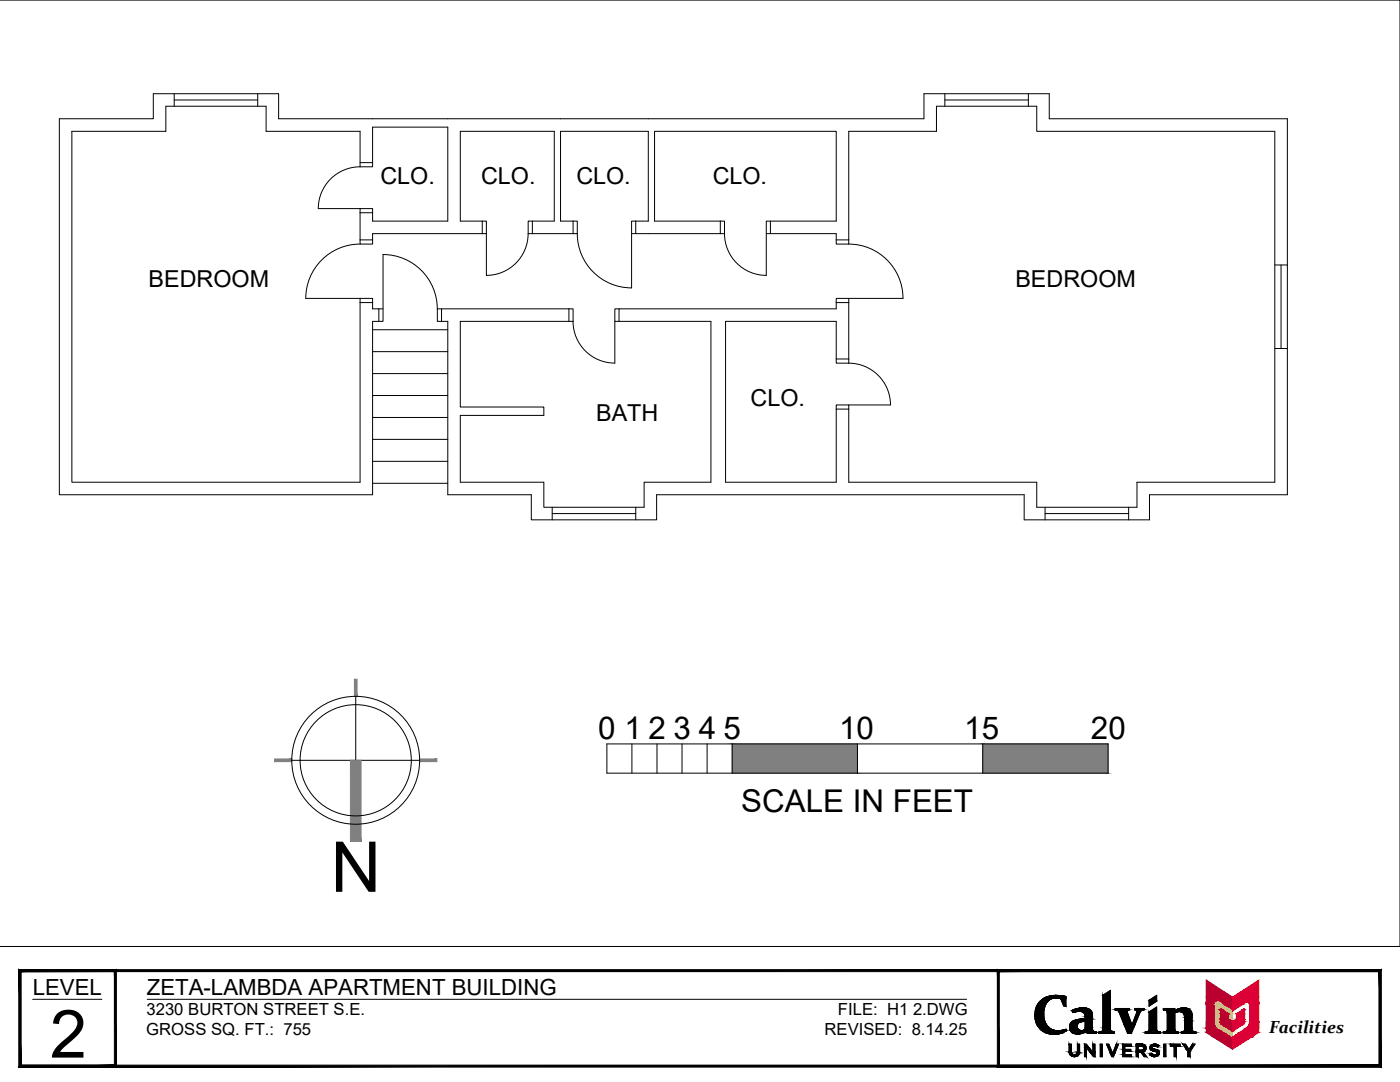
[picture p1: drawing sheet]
<svg xmlns="http://www.w3.org/2000/svg" width="279mm" height="216mm" viewBox="0 0 279 216" stroke-linecap="round" stroke-linejoin="round" font-family="sans-serif">
<defs><g id="words">
<text font-size="14" x="76" y="167.9" transform="rotate(180 76 167.9)">N</text>
<text font-size="13.3" x="10" y="211">2</text>
<g font-size="6.3">
<text x="119.4" y="147.4">0</text>
<text x="124.6" y="147.4">1</text>
<text x="129.4" y="147.4">2</text>
<text x="134.4" y="147.4">3</text>
<text x="139.5" y="147.4">4</text>
<text x="144.4" y="147.4">5</text>
<text x="167.5" y="147.4">10</text>
<text x="192.4" y="147.4">15</text>
<text x="217.7" y="147.4">20</text>
<text x="147.9" y="162.1">SCALE IN FEET</text>
</g>
<g font-size="4.7">
<text x="75.9" y="36.8">CLO.</text>
<text x="96" y="36.8">CLO.</text>
<text x="115" y="36.8">CLO.</text>
<text x="142.2" y="36.8">CLO.</text>
<text x="29.7" y="57.3">BEDROOM</text>
<text x="202.6" y="57.3">BEDROOM</text>
<text x="119" y="83.9">BATH</text>
<text x="149.8" y="81">CLO.</text>
</g>
<g font-size="4.4">
<text x="6.5" y="198.5">LEVEL</text>
<text x="29.3" y="198.5">ZETA-LAMBDA APARTMENT BUILDING</text>
</g>
<text font-size="3.5" x="253.3" y="206.2">Facilities</text>
<g font-size="3.3">
<text x="29.2" y="202.5">3230 BURTON STREET S.E.</text>
<text x="167.2" y="202.5">FILE: H1 2.DWG</text>
<text x="29.2" y="206.6">GROSS SQ. FT.: 755</text>
<text x="164.6" y="206.6">REVISED: 8.14.25</text>
</g>
</g></defs>
<!-- layer: A-TEXT -->
<g fill="none" stroke="#000" stroke-width=".2">
<path d="M0 0h279.4v188.9h-279.4M71 138.9v12.8M58.2 151.7h25.6M121.1 148.4h100v5.9h-100zM126.1 148.4v5.9M131.1 148.4v5.9M136.1 148.4v5.9M141.1 148.4v5.9M146.1 148.4v5.9M171.1 148.4v5.9M196.1 148.4v5.9M6.5 199.4h13.8"/>
<path d="M29.4 199.4h163.5M209.7 199.3a3.8 3.8 0 0 0-1 4.9 2.6 2.6 0 0 0 2.5 1.5M209.9 198.7l-1.6 .5-1.1 1.1M210.8 198.6l1.9 .2v2h-.4l-.6-1.5M210.8 198.6l-.9 .1M211.7 199.3h.1M211.7 199.3l-1.1-.2-.9 .2M229.3 199.6l1.5-1v1.2l-1.5 1zM206.5 202.6a3.7 3.7 0 0 0 4.6 3.7M207.2 200.3a4 4 0 0 0-.7 2.3M211.2 205.7l1.6-.3v.3l-.8 .4-.9 .2M213.4 208.3h.4v1.6a.6 .6 0 0 0 .6 .5 .6 .6 0 0 0 .6-.5v-1.6h.5v1.7a1.06 1.06 0 0 1-1.1 .9 1.06 1.06 0 0 1-1-1z"/>
<path d="M213.5 204.5l.1 1 .6 .6M214.7 203.5l-.2 .1a1.43 1.43 0 0 0-1 .9M215.5 205.6h.4M215.5 205.6a.93 .93 0 0 1-.5-1.2 .93 .93 0 0 1 1.1-.6h.5l-.1 1.6-.6 .2M216.4 208.3h.4l1.3 1.7v-1.7h.4v2.6h-.3l-1.4-1.8v1.8h-.4zM218 205.2v.2M218 202.4a1.84 1.84 0 0 0-2.4-1.3l-1.6 .5 .1 .4 .9-.2a1.18 1.18 0 0 1 1.2 .3 1.18 1.18 0 0 1 .4 1.2l-1.9 .2M218 202.4v2.8M218 205.4a.73 .73 0 0 0 .8 .5v.3h-1.3l-.5-.1-.4-.3a2.22 2.22 0 0 1-2.4 .3M219.6 208.3h.4v2.6h-.4zM220.1 205.6l-.2 .2M220.1 205.6v-7l1.5-1v8l.8 .4v.2h-3.1v-.2l.7-.2"/>
<path d="M220.8 208.3h.5l.7 1.9 .8-1.9h.4l-1 2.6h-.3zM223.2 201.8l.1 .1M224 208.3h1.8v.5h-1.3v.6h1.2v.4h-1.2v.6h1.3v.5h-1.8zM226.7 208.3h1.2a.8 .8 0 0 1 .8 .7 .8 .8 0 0 1-.5 .9l.6 1h-.5l-.6-.9h-.5v.9h-.5zM227.6 201.8l-1.8 4.4h-.8l-1.7-4.3M227.8 201.6l-.2 .2M227.8 201.6l.6-.1v-.3h-2v.3l.6 .1-1.1 2.9-1-2.9 .5-.1v-.3h-2.9v.3l.8 .3M227.9 208.8a.4 .4 0 0 1 .4 .4 .4 .4 0 0 1-.4 .4h-.7v-.8h.7M229.3 201.9l1.5-1v4.7l.2 .2 .6 .2v.2h-3.1v-.2l.8-.4zM229.7 210.1l.6 .3h.4M230.7 209.8l.2 .3-.2 .3M231 209a.68 .68 0 0 0-1 0l.1 .2a1.29 1.29 0 0 1 1.3 .9 1.07 1.07 0 0 1-.9 .7 1.07 1.07 0 0 1-1-.4l.2-.2"/>
<path d="M231 209l.3-.4a1.02 1.02 0 0 0-1.8 .5 1.32 1.32 0 0 0 1.2 .8M232.3 208.3h.4v2.6h-.4zM233.6 208.3h1.9v.5h-.7v2.1h-.5v-2.1h-.7zM234.5 202.1v3.6l.7 .3v.2h-3v-.2l.6-.2M234.5 201.7v-.5h-2.3v.3l.6 .2 .1 .1v3.8l-.1 .2M235.4 201.8l-.9 .3M235.4 201.8a.98 .98 0 0 1 1 1.3v2.5M236.1 208.3h.5l.7 1.1 .7-1.1h.5l-1 1.5v1.1h-.5v-1.1zM236.9 201.2a2.93 2.93 0 0 0-2.4 .5M236.9 201.2a1.45 1.45 0 0 1 1 1.4v3M237.9 205.6l.2 .2 .6 .2v.2h-3v-.2l.7-.4"/>
<circle cx="71" cy="151.7" r="11.1"/>
<circle cx="71" cy="151.7" r="12.8"/>
</g>
<g fill="#808080" stroke="#808080" stroke-width=".2">
<path d="M69.9 151.7l2.2 16.2v-16.2zM69.9 151.7l2.2 16.2h-2.2z"/>
<path d="M54.8 152h3.4v-.6zM54.8 151.4h3.4l-3.4 .6z"/>
<path d="M70.7 135.5v3.4h.6zM70.7 135.5h.6v3.4z"/>
<path d="M83.8 151.4v.6l3.4-.6zM83.8 152l3.4-.6v.6z"/>
<path d="M196.1 148.4l25 5.9v-5.9zM196.1 148.4l25 5.9h-25z"/>
<path d="M146.1 148.4l25 5.9v-5.9zM146.1 148.4l25 5.9h-25z"/>
</g>
<!-- layer: A-WALL-FULL -->
<g fill="none" stroke="#000" stroke-width=".2">
<path d="M34.8 18.7v2.5M34.8 19.9h16.6M51.4 18.7v2.5M188.6 19.9h16.6M188.6 18.7v2.5M205.2 18.7v2.5M71.9 33.3a8.3 8.3 0 0 0-8.4 8.3h8.4M71.9 32.4v.9M74.4 32.4v.9h-2.5M71.9 48.7a10.8 10.8 0 0 0-10.9 10.8h13.4v.9M71.9 42.4v-.8h2.5v.8M71.9 47.9v.8h2.5v-.8"/>
<path d="M71.9 42.4v5.5M71.9 47.9h2.5M71.9 42.4h2.5M74.4 42.4v1.7h15v-18.7h-15v7h-2.5v-6.2h-18.8v-5h-20v5h-18.8v70h57.6v-36.7M96.2 44.1h.9v2.5h-.9M96.2 44.1h-4.3v-17.9h18.7v17.9h-4.4M96.2 46.6h-21.8v1.3M96.2 44.1v2.5M97.1 46.6v8.4M105.4 46.6a8.3 8.3 0 0 1-8.3 8.3M105.4 46.6h9M106.2 44.1h-.8v2.5"/>
<path d="M106.2 44.1v2.5M114.4 44.1h.8v2.5h-.8M114.4 44.1h-2.5v-17.9h17.5v17.9h-2.5M114.4 44.1v2.5M115.2 46.6a10.8 10.8 0 0 0 10.8 10.8M126 46.6h.9M126.9 44.1v2.5h17.7M126.9 44.1h-.9v13.4M143.8 44.1h-13.2v-17.9h36.3v17.9h-13.1v2.5h13.1v1.3M143.8 44.1h.8v2.5M143.8 44.1v2.5M144.6 46.6a8.3 8.3 0 0 0 8.3 8.3"/>
<path d="M152.9 46.6v8.4M153.8 44.1h-.9v2.5h.9M166.9 47.9v.8h2.5v-.8M166.9 47.9h2.5M169.4 48.7a10.9 10.9 0 0 1 10.8 10.8h-13.3v.9M169.4 47.9v-21.7h17.5v-5h20v5h47.5v70h-27.5v5h-20v-5h-37.5v-14.6M169.4 59.5v13M254.4 52.9h2.5M255.7 52.9v16.6M71.9 60.4h2.5M74.4 60.4v1.2h2M74.4 65.8h15"/>
<path d="M74.4 70.2h15M74.4 74.5h15M74.4 78.9h15M75.6 61.6v2.5M87.3 61.6a10.8 10.8 0 0 0-10.9-10.8v13.3h-.8M88.1 61.6h-.8v2.5h.8M113.5 61.6h-25.4v2.5h1.3v34.6h16.6v5h25v-5h73.4v5h25v-5h27.5v-75h-47.5v-5h-25v5h-128.8v-5h-25v5h-18.8v75h62.6v-34.6h1.2M113.5 61.6h.9v2.5M113.5 61.6v2.5M114.4 64.1a8.3 8.3 0 0 0 8.3 8.4v-8.4M123.5 61.6h-.8v2.5h.8M166.9 60.4v1.2h-43.4v2.5h18.4v32.1h-13.4v5h-20v-5h-16.6v-13.3h16.6v-1.7h-16.6v-17.1h22.5"/>
<path d="M166.9 71.6v.9h2.5M166.9 71.6v-7.5h-22.1v32.1h22.1v-14.6M166.9 60.4h2.5M166.9 71.6h2.5M169.4 72.5a8.3 8.3 0 0 1 8.3 8.3M254.4 69.5h2.5M74.4 83.3h15M74.4 87.7h15M74.4 92.1h15M74.4 96.4h15M166.9 81.6v-.8h2.5v.8M166.9 81.6h2.5"/>
<path d="M169.4 80.8h8.3M110.2 102.5h16.7M110.2 101.2v2.5M126.9 101.2v2.5M208.6 101.2v2.5M208.6 102.5h16.6M225.2 101.2v2.5"/>
</g>
<!-- layer: A-TEXT -->
<g fill="#000" stroke="#000" stroke-width=".2">
<path d="M210.5 198.6h.3zM220.1 198.6l1.5-1v1zM229.3 199.6h1.5v.2zM229.3 199.6l1.5-1v1zM210 206.4h.8zM212.5 205.5h.3zM214.1 202h.2zM214.2 210.8h.5zM214.8 210.4h.5zM214.9 206.3h.5zM216 201.9h1.9zM216 201.1h.4z"/>
<path d="M216.7 206h2.1zM220 205.7h1.7zM220.1 205.6h1.5zM229.2 205.8h1.7zM229.2 205.7h1.7zM230.3 208.4h.4zM230.8 210h.5zM229.3 201.9l1.5-1v1zM234.5 201.7h3.1zM236.2 201.1h.3z"/>
<path d="M207.5 199.9l1.5 .1 .1-.1zM207.5 199.9l1.5 .1h-1.6z"/>
<path d="M207.6 199.8h1.5zM207.5 199.9h1.6z"/>
<path d="M207.7 199.7l1.4 .1 .2-.1zM207.7 199.7l1.4 .1h-1.5z"/>
<path d="M207.8 199.6h1.5zM207.7 199.7h1.6z"/>
<path d="M208 199.5l1.3 .1 .2-.1zM207.8 199.6l.2-.1 1.3 .1z"/>
<path d="M208 199.4h1.6zM208 199.5h1.5z"/>
<path d="M208.1 199.3h1.7zM208 199.4h1.6z"/>
<path d="M208.3 199.2l1.5 .1 .2-.1zM208.1 199.3l.2-.1 1.5 .1z"/>
<path d="M208.3 199.2h1.8zM208.3 199.2h1.7z"/>
<path d="M208.4 199.2h1.9zM208.3 199.2h1.8z"/>
<path d="M208.5 199.1h2zM208.4 199.2h1.9z"/>
<path d="M208.5 199.1h2.3zM208.5 199.1h2.3z"/>
<path d="M208.5 199.1h2.3zM208.5 199.1h2z"/>
<path d="M210.8 199.1h1.9zM210.8 199.1h1.9z"/>
<path d="M210.5 198.6h.8zM210.2 198.6h1.1z"/>
<path d="M210.2 198.6h1.1zM210.2 198.6h1.1z"/>
<path d="M210.2 198.6l1.5 .1zM210 198.7h1.7z"/>
<path d="M210 198.7h1.8zM209.9 198.7h1.9z"/>
<path d="M209.9 198.7h2.3zM209.6 198.7h2.6z"/>
<path d="M209.6 198.7l2.8 .1zM209.5 198.8h2.9z"/>
<path d="M209.5 198.8h3.2zM209.2 198.8h3.5z"/>
<path d="M209.2 198.8l3.5 .1zM209.1 198.9h3.6z"/>
<path d="M209.1 198.9h3.6zM209.1 198.9h3.6z"/>
<path d="M209.1 198.9l3.6 .1zM208.8 199h3.9z"/>
<path d="M208.8 199l3.9 .1v-.1zM208.6 199.1l.2-.1 3.9 .1z"/>
<path d="M208.6 199.1h4.1zM208.5 199.1h4.2z"/>
<path d="M210.8 199.1l1.9 .1zM210.8 199.1l1.9 .1z"/>
<path d="M211.1 199.2h1.6zM211.1 199.2h1.6z"/>
<path d="M211.4 199.2l1.3 .1zM211.4 199.2l1.3 .1z"/>
<path d="M211.7 199.3l1 1.5v-1.5zM211.7 199.3l1 1.5h-.4z"/>
<path d="M220.1 198.6l1.5 6.3v-6.3zM220.1 198.6l1.5 6.3h-1.5z"/>
<path d="M229.3 199.6v.2h1.5zM229.3 199.8h1.5l-1.5 1z"/>
<path d="M3.8 212.9l271.4-.4h-271zM3.8 212.9l271.4-.4 .4 .4zM275.2 193.9v18.6l.4 .4zM275.2 193.9l.4-.4v19.4zM4.2 193.9h271l.4-.4zM3.8 193.5h271.8l-271.4 .4zM3.8 193.5l.4 19v-18.6zM3.8 193.5l.4 19-.4 .4z"/>
<path d="M3.8 212.9l19-.4h-18.6zM3.8 212.9l19-.4 .4 .4zM22.8 193.9v18.6l.4 .4zM22.8 193.9l.4-.4v19.4zM4.2 193.9h18.6l.4-.4zM3.8 193.5h19.4l-19 .4zM3.8 193.5l.4 19v-18.6zM3.8 193.5l.4 19-.4 .4z"/>
<path d="M199.4 212.5l-.4 .4 76.2-.4zM199 212.9l76.2-.4 .4 .4zM275.2 193.9v18.6l.4 .4zM275.2 193.9l.4-.4v19.4zM199.4 193.9h75.8l.4-.4zM199 193.5h76.6l-76.2 .4zM199 193.5l.4 19v-18.6zM199 193.5l.4 19-.4 .4z"/>
<path d="M206.6 201.9l1.7 .2v-.2zM206.6 201.9l1.7 .2h-1.7z"/>
<path d="M206.6 202.1l1.7 .2v-.2zM206.6 202.1l1.7 .2h-1.8z"/>
<path d="M206.5 202.3l1.8 .2v-.2zM206.5 202.3l1.8 .2h-1.8z"/>
<path d="M206.5 202.5l1.8 .1v-.1zM206.5 202.5l1.8 .1h-1.8z"/>
<path d="M206.5 202.6l1.8 .3v-.3zM206.5 202.6l1.8 .3h-1.8z"/>
<path d="M206.5 202.9l1.9 .1-.1-.1zM206.5 202.9l1.9 .1h-1.9z"/>
<path d="M206.6 201.7l1.7 .2v-.2zM206.6 201.7l1.7 .2h-1.7z"/>
<path d="M206.5 203l1.9 .2v-.2zM206.5 203l1.9 .2h-1.8z"/>
<path d="M206.6 201.5l1.7 .2 .1-.2zM206.6 201.5l1.7 .2h-1.7z"/>
<path d="M206.7 201.4h1.7zM206.7 201.4l1.7 .1z"/>
<path d="M206.6 203.2l1.8 .2v-.2zM206.6 203.2l1.8 .2h-1.8z"/>
<path d="M206.6 203.4l1.9 .2-.1-.2zM206.6 203.4l1.9 .2h-1.8z"/>
<path d="M206.7 201.2l1.7 .2v-.2zM206.7 201.2l1.7 .2h-1.7z"/>
<path d="M206.8 201.1h1.6zM206.8 201.1l1.6 .1z"/>
<path d="M206.7 203.6l1.8 .2v-.2zM206.7 203.6l1.8 .2h-1.8z"/>
<path d="M206.8 200.9l1.6 .2 .1-.2zM206.8 200.9l1.6 .2h-1.6z"/>
<path d="M206.7 203.8l1.9 .1-.1-.1zM206.7 203.8l1.9 .1h-1.9z"/>
<path d="M206.9 200.8l1.6 .1v-.1zM206.9 200.8l1.6 .1h-1.7z"/>
<path d="M206.7 203.9l2 .2-.1-.2zM206.7 203.9l2 .2h-1.9z"/>
<path d="M207 200.6l1.5 .2 .1-.2zM207 200.6l1.5 .2h-1.6z"/>
<path d="M207 200.5h1.7zM207 200.5l1.6 .1z"/>
<path d="M206.8 204.1l1.9 .1zM206.8 204.1l1.9 .1z"/>
<path d="M206.8 204.2l2 .1-.1-.1zM206.8 204.2l2 .1h-1.9z"/>
<path d="M207.2 200.3l1.5 .2 .1-.2zM207.2 200.3l1.5 .2h-1.7z"/>
<path d="M206.9 204.3l2 .2-.1-.2zM206.9 204.3l2 .2h-1.9z"/>
<path d="M207.2 200.3h1.6zM207.2 200.3h1.6z"/>
<path d="M207 204.5l1.9 .1zM207 204.5l1.9 .1z"/>
<path d="M207 204.6l2.1 .2-.2-.2zM207 204.6l2.1 .2h-2z"/>
<path d="M207.3 200.1l1.5 .2 .1-.2zM207.3 200.1l1.5 .2h-1.6z"/>
<path d="M207.4 200h1.6zM207.4 200l1.5 .1z"/>
<path d="M207.1 204.8h2zM207.1 204.8h2z"/>
<path d="M207.1 204.8l2.2 .2-.2-.2zM207.1 204.8l2.2 .2h-2z"/>
<path d="M207.3 205l2.1 .1zM207.3 205l2.1 .1z"/>
<path d="M207.4 205.1l2.1 .1zM207.4 205.1l2.1 .1z"/>
<path d="M207.4 205.2l2.4 .1-.3-.1zM207.4 205.2l2.4 .1h-2.2z"/>
<path d="M207.6 205.3h2.2zM207.6 205.3h2.2z"/>
<path d="M207.6 205.3l2.4 .2-.2-.2zM207.6 205.3l2.4 .2h-2.3z"/>
<path d="M210 206.4h.7zM210.1 206.4h.6z"/>
<path d="M207.7 205.5h2.6zM207.7 205.5h2.6z"/>
<path d="M207.8 205.5l2.6 .1zM207.8 205.5l2.6 .1z"/>
<path d="M207.9 205.6h2.7zM207.9 205.6h2.7z"/>
<path d="M207.9 205.6l3 .1zM207.9 205.6l3 .1z"/>
<path d="M208 205.7h3.2zM208 205.7h3.2z"/>
<path d="M209.8 206.3h1.3zM209.8 206.3l1 .1z"/>
<path d="M209.6 206.3h1.6zM209.6 206.3h1.5z"/>
<path d="M209.4 206.3h2zM209.4 206.3h1.8z"/>
<path d="M209.2 206.2h2.4zM209.2 206.2l2.2 .1z"/>
<path d="M209.1 206.2h2.6zM209.1 206.2h2.5z"/>
<path d="M208.8 206.1h3.1zM208.8 206.1l2.9 .1z"/>
<path d="M208.8 206.1h3.2zM208.8 206.1h3.1z"/>
<path d="M208.5 206l3.5 .1 .3-.1zM208.5 206l3.5 .1h-3.2z"/>
<path d="M208.2 205.8l4.1 .2 .3-.2zM208.2 205.8l4.1 .2h-3.8zM208.5 206h3.8zM208.5 206h3.8z"/>
<path d="M208.2 205.8h4.4zM208.2 205.8h4.4z"/>
<path d="M212.5 205.5h.3zM212.2 205.5h.6z"/>
<path d="M212.2 205.5l.6 .1zM212 205.6h.8z"/>
<path d="M212 205.6h.8zM211.6 205.6h1.2z"/>
<path d="M211.6 205.6l1.2 .1zM211.2 205.7h1.6z"/>
<path d="M211.2 205.7h1.6zM211.2 205.7h1.6z"/>
<path d="M208 205.7l4.6 .1 .2-.1zM208 205.7l4.6 .1h-4.4z"/>
<path d="M213.4 208.3l.4 1.6v-1.6zM213.4 208.3l.4 1.6h-.4z"/>
<path d="M213.4 209.9h.4zM213.4 209.9h.4z"/>
<path d="M213.4 209.9l.4 .1zM213.4 209.9l.4 .1z"/>
<path d="M213.4 210l.5 .1zM213.4 210l.5 .1z"/>
<path d="M213.4 210.1h.5zM213.4 210.1h.5z"/>
<path d="M213.4 210.1l.6 .1zM213.4 210.1l.6 .1z"/>
<path d="M213.5 210.2l.5 .1zM213.5 210.2l.5 .1z"/>
<path d="M213.5 210.3h.5zM213.5 210.3h.5z"/>
<path d="M213.5 210.3l.6 .1zM213.5 210.3l.6 .1z"/>
<path d="M213.5 210.4h.7zM213.5 210.4h.7z"/>
<path d="M214.2 210.8h.3zM214.3 210.8h.2z"/>
<path d="M213.6 210.4h.7zM213.6 210.4h.7z"/>
<path d="M213.6 210.4l.8 .1zM213.6 210.4l.8 .1z"/>
<path d="M213.6 210.5h.8zM213.6 210.5h.8z"/>
<path d="M214.1 202h.3zM214.1 202h.2z"/>
<path d="M214 201.9h.7zM214 201.9l.4 .1z"/>
<path d="M214.1 210.8h.6zM214.1 210.8h.6z"/>
<path d="M214 210.8h.9zM214 210.8h.7z"/>
<path d="M214.9 206.3h.4zM215 206.3h.3z"/>
<path d="M213.9 210.7h1zM213.9 210.7l1 .1z"/>
<path d="M213.5 204.7h1.5zM213.5 204.7h1.5z"/>
<path d="M213.5 204.7l1.5 .2v-.2zM213.5 204.7l1.5 .2h-1.5zM213.5 204.9h1.5zM213.5 204.9h1.5z"/>
<path d="M213.5 204.9l1.5 .2v-.2zM213.5 204.9l1.5 .2h-1.5z"/>
<path d="M215 210h.5zM215 210h.5z"/>
<path d="M213.5 204.5l1.5 .2v-.2zM213.5 204.5l1.5 .2h-1.5z"/>
<path d="M213.5 204.5h1.5zM213.5 204.5h1.5z"/>
<path d="M213.8 210.7h1.2zM213.8 210.7h1.1z"/>
<path d="M213.5 205.1h1.6zM213.5 205.1h1.6z"/>
<path d="M213.5 205.1l1.6 .1v-.1zM213.5 205.1l1.6 .1h-1.6z"/>
<path d="M214 201.8h1.1zM214 201.8l.7 .1z"/>
<path d="M213.6 204.4h1.5zM213.6 204.4h1.5z"/>
<path d="M213.6 204.4l1.4 .1 .1-.1zM213.6 204.4l1.4 .1h-1.5z"/>
<path d="M213.7 210.6h1.4zM213.7 210.6l1.3 .1z"/>
<path d="M213.5 205.2l1.6 .1zM213.5 205.2l1.6 .1z"/>
<path d="M213.5 205.3h1.7zM213.5 205.3h1.7z"/>
<path d="M213.6 204.3h1.5zM213.6 204.3l1.5 .1h-1.5z"/>
<path d="M213.6 204.2h1.6zM213.6 204.2l1.5 .1z"/>
<path d="M213.5 205.3l1.7 .1zM213.5 205.3l1.7 .1z"/>
<path d="M213.7 210.5h1.5zM213.7 210.5l1.4 .1z"/>
<path d="M213.7 204.2h1.5zM213.7 204.2h1.5z"/>
<path d="M213.5 205.4h1.8zM213.5 205.4h1.8z"/>
<path d="M213.6 210.5h1.6zM213.6 210.5h1.6z"/>
<path d="M214.5 210.4h.7zM214.4 210.5h.8z"/>
<path d="M213.5 205.4l1.8 .1zM213.5 205.4l1.8 .1z"/>
<path d="M214.7 210.4h.6zM214.5 210.4h.7z"/>
<path d="M213.7 204.1h1.6zM213.7 204.1l1.5 .1z"/>
<path d="M214.7 210.4h.6zM214.7 210.4h.6z"/>
<path d="M213.8 204.1h1.5zM213.8 204.1h1.5z"/>
<path d="M213.6 205.5h1.8zM213.6 205.5h1.8z"/>
<path d="M214.8 210.3h.5zM214.8 210.4h.5zM214.7 210.4h.6z"/>
<path d="M213.8 204h1.6zM213.8 204.1h1.5z"/>
<path d="M213.6 205.5h1.8zM213.6 205.5h1.8z"/>
<path d="M214.9 210.2h.5zM214.9 210.2l.4 .1h-.5z"/>
<path d="M214.9 210.2h.5zM214.9 210.2h.5z"/>
<path d="M214 201.8h1.4zM214 201.8h1.1z"/>
<path d="M215 210.1h.4zM215 210.1l.4 .1z"/>
<path d="M213.6 205.5l1.9 .1zM213.6 205.5l1.9 .1z"/>
<path d="M215 208.3l.5 1.6v-1.6zM215 208.3l.5 1.6h-.5z"/>
<path d="M215 209.9l.5 .1v-.1zM215 209.9l.5 .1h-.5z"/>
<path d="M215 210l.4 .1 .1-.1zM215 210l.4 .1h-.4z"/>
<path d="M214.7 206.3h.8zM214.7 206.3h.7z"/>
<path d="M214.7 206.3h.8zM214.7 206.3h.8z"/>
<path d="M213.6 205.6h2.1zM213.6 205.6h2.1z"/>
<path d="M213.9 204h1.7zM213.9 204h1.5h-1.6z"/>
<path d="M213.9 203.9h1.7zM213.9 203.9l1.7 .1z"/>
<path d="M214.5 206.2h1.2zM214.5 206.2l1 .1z"/>
<path d="M213.9 203.9h1.8zM213.9 203.9h1.7z"/>
<path d="M213.6 205.6h2.2zM213.6 205.6h2.2z"/>
<path d="M213.6 205.6h2.3zM213.6 205.6h2.3z"/>
<path d="M214.4 206.2h1.4zM214.4 206.2h1.3z"/>
<path d="M214.3 206.2h1.6zM214.3 206.2h1.5z"/>
<path d="M214 203.9h1.9zM213.9 203.9h1.8z"/>
<path d="M214.2 206.1h1.8zM214.2 206.1l1.7 .1z"/>
<path d="M214.1 206.1h2zM214.1 206.1h1.9z"/>
<path d="M214 206.1h2.2zM214 206.1h2.1z"/>
<path d="M214 203.8h2.2zM214 203.9h1.9z"/>
<path d="M213.9 206h2.4zM213.9 206h2.4z"/>
<path d="M213.9 206h2.4zM213.9 206l2.3 .1z"/>
<path d="M216 201.1h.5zM215.8 201.1h.7z"/>
<path d="M215.8 201.1h.8zM215.7 201.1h.9z"/>
<path d="M213.8 205.9h2.7zM213.8 205.9l2.5 .1z"/>
<path d="M214 203.8h2.6zM214 203.8h2.2z"/>
<path d="M215.7 201.1l1.1 .1zM215.4 201.2h1.4zM215.4 201.2h1.4zM215.4 201.2h1.4z"/>
<path d="M213.7 205.8h2.9zM213.7 205.8l2.8 .1z"/>
<path d="M215.4 201.2h1.6zM215.2 201.2h1.8z"/>
<path d="M216.4 208.3l1 .8-.6-.8zM216.4 208.3l1 .8h-1z"/>
<path d="M216.4 209.1l.4 1.8v-1.8zM216.4 209.1l.4 1.8h-.4z"/>
<path d="M215.2 201.2h1.8zM215.1 201.2h1.9z"/>
<path d="M215.1 201.2l2.1 .1zM214.9 201.3h2.3z"/>
<path d="M214.9 201.3h2.4zM214.7 201.3h2.6z"/>
<path d="M214.7 201.3l2.7 .1zM214.5 201.4h2.9z"/>
<path d="M216.8 209.1l1.3 .9-.7-.9zM216.8 209.1l1.3 .9h-.5z"/>
<path d="M214.5 201.4l3 .1zM214.3 201.5h3.2z"/>
<path d="M214.3 201.5h3.3zM214.2 201.5h3.4z"/>
<path d="M214.2 201.5l3.5 .1zM214 201.6h3.7z"/>
<path d="M214 201.6h3.7zM214 201.6h3.7z"/>
<path d="M214 201.6l3.8 .2-.1-.2zM214 201.6l3.8 .2h-3.8z"/>
<path d="M214 201.8h3.8zM214 201.8h3.8z"/>
<path d="M215.4 201.8h2.4zM215.4 201.8h2.4z"/>
<path d="M215.6 201.8l2.2 .1zM215.6 201.8l2.2 .1z"/>
<path d="M215.9 201.9h2zM215.9 201.9h2zM216 201.9h1.9z"/>
<path d="M216 201.9l1.9 .1zM216 201.9l1.9 .1z"/>
<path d="M216.2 202l1.7 .1zM216.2 202l1.7 .1z"/>
<path d="M216.3 202.1h1.6zM216.3 202.1h1.6z"/>
<path d="M216.3 202.1l1.7 .1-.1-.1zM216.3 202.1l1.7 .1h-1.6z"/>
<path d="M216.4 202.2h1.6zM216.4 202.2h1.6z"/>
<path d="M216.4 202.2l1.6 .1v-.1zM216.4 202.2l1.6 .1h-1.5z"/>
<path d="M216.5 202.3l1.5 .1zM216.5 202.3l1.5 .1z"/>
<path d="M216.5 205.2l1.5 .2v-.2zM216.5 205.2l1.5 .2h-1.5z"/>
<path d="M216.5 202.4l1.5 .1zM216.5 202.4l1.5 .1z"/>
<path d="M216.5 202.5l1.5 .2v-.2zM216.5 202.5l1.5 .2h-1.5z"/>
<path d="M216.5 205l1.5 .2v-.2zM216.5 205l1.5 .2h-1.5z"/>
<path d="M215.8 203.3l2.2 .1zM215.5 203.4h2.5z"/>
<path d="M215.5 203.4h2.5zM215.2 203.4h2.8z"/>
<path d="M215.2 203.4l2.8 .1zM214.9 203.5h3.1z"/>
<path d="M214.9 203.5h3.1zM214.7 203.5h3.3z"/>
<path d="M214.7 203.5l3.3 .1zM214.4 203.6h3.6z"/>
<path d="M214.4 203.6l3.6 .1v-.1zM214.2 203.7l.2-.1 3.6 .1z"/>
<path d="M214.2 203.7l3.8 .1zM214 203.8h4z"/>
<path d="M214 203.8h4zM214 203.8h4z"/>
<path d="M216.6 203.8l1.4 1.2v-1.2zM216.6 203.8l1.4 1.2h-1.5z"/>
<path d="M216.5 205.4h1.5zM216.5 205.4h1.5z"/>
<path d="M216.5 202.7l1.5 .1zM216.5 202.7l1.5 .1z"/>
<path d="M216.6 202.8l1.4 .1v-.1zM216.6 202.8l1.4 .1h-1.4z"/>
<path d="M216.6 202.9l1.4 .4v-.4zM216.6 202.9l1.4 .4h-1.4z"/>
<path d="M216.6 203.3h1.4zM216.2 203.3h1.8z"/>
<path d="M216.2 203.3h1.8zM215.8 203.3h2.2z"/>
<path d="M216.5 205.4l1.5 .1zM216.5 205.5h1.5z"/>
<path d="M216.5 205.5h1.6zM216.4 205.5h1.7z"/>
<path d="M216.4 205.5l1.7 .1zM216.3 205.6h1.8z"/>
<path d="M216.3 205.6h1.8zM216.2 205.6h1.9z"/>
<path d="M216.2 205.6h1.9zM216.1 205.6h2z"/>
<path d="M216.1 205.6h2zM216 205.6h2.1z"/>
<path d="M216 205.6h2.1zM215.9 205.6h2.2z"/>
<path d="M213.6 205.6h4.5zM213.6 205.6h4.5z"/>
<path d="M213.6 205.6l4.6 .1zM213.6 205.6l4.6 .1z"/>
<path d="M213.7 205.7h4.5zM213.7 205.7h4.5z"/>
<path d="M213.7 205.7h4.5zM213.7 205.7h4.5z"/>
<path d="M213.7 205.7l4.6 .1zM213.7 205.7l4.6 .1z"/>
<path d="M216.6 205.8h1.7zM216.6 205.8h1.7z"/>
<path d="M216.6 205.8h1.8zM216.6 205.8h1.8z"/>
<path d="M216.6 205.8l1.9 .1zM216.6 205.8l1.9 .1z"/>
<path d="M216.7 205.9h1.8zM216.7 205.9h1.8z"/>
<path d="M216.7 205.9h1.9zM216.7 205.9h1.9z"/>
<path d="M218.1 208.3l.4 1.7v-1.7zM218.1 208.3l.4 1.7h-.4z"/>
<path d="M217.6 210l.9 .9v-.9zM217.6 210l.9 .9h-.3z"/>
<path d="M216.7 205.9l2.1 .1zM216.7 205.9l2.1 .1zM216.7 206h2.1z"/>
<path d="M216.7 206h2.1zM216.7 206h2.1z"/>
<path d="M216.8 206l2 .1zM216.8 206l2 .1z"/>
<path d="M217 206.1l1.8 .1zM217 206.1l1.8 .1z"/>
<path d="M217.1 206.2h1.7zM217.1 206.2h1.7z"/>
<path d="M217.3 206.2h1.5zM217.3 206.2h1.5z"/>
<path d="M219.6 208.3l.4 2.6v-2.6zM219.6 208.3l.4 2.6h-.4z"/>
<path d="M220.8 208.3l1.2 1.9-.7-1.9zM220.8 208.3l1.2 1.9h-.4z"/>
<path d="M220.1 204.9l1.5 .2v-.2zM220.1 204.9l1.5 .2h-1.5z"/>
<path d="M220.1 205.1l1.5 .5v-.5zM220.1 205.1l1.5 .5h-1.5zM220.1 205.6h1.5zM220.1 205.6h1.5z"/>
<path d="M220.1 205.6h1.5zM220.1 205.6h1.5zM220.1 205.6h1.5z"/>
<path d="M220.1 205.6l1.5 .1zM220.1 205.6l1.5 .1z"/>
<path d="M220.1 205.7h1.5zM220.1 205.7h1.5z"/>
<path d="M220.1 205.7h1.5zM220.1 205.7h1.5zM220.1 205.7h1.5zM220.1 205.7h1.5z"/>
<path d="M220.1 205.7h1.5zM220.1 205.7h1.5z"/>
<path d="M220 205.7h1.7zM220 205.7h1.7z"/>
<path d="M220 205.7h1.7zM220 205.7h1.7zM220 205.7h1.7z"/>
<path d="M220 205.7h1.7zM220 205.7h1.7zM220 205.7h1.7zM220 205.7h1.7z"/>
<path d="M220 205.7l1.7 .1zM220 205.8h1.7z"/>
<path d="M220 205.8h1.7zM220 205.8h1.7z"/>
<path d="M220 205.8h1.7zM220 205.8h1.7z"/>
<path d="M220 205.8h1.8zM220 205.8h1.8z"/>
<path d="M220 205.8l2.4 .2-.6-.2zM219.3 206l.7-.2 2.4 .2z"/>
<path d="M219.3 206l3.1 .2v-.2zM219.3 206l3.1 .2h-3.1z"/>
<path d="M221.6 210.2l.6 .7 .3-.7zM221.6 210.2l.6 .7h-.3z"/>
<path d="M222.8 208.3l-.3 1.9 .7-1.9zM222.8 208.3l-.3 1.9h-.5z"/>
<path d="M224 208.8l.5 .6v-.6zM224 208.8l.5 .6h-.5z"/>
<path d="M224 209.8l.5 .6v-.6zM224 209.8l.5 .6h-.5z"/>
<path d="M223.1 201.6h1.8zM223.1 201.6h1.8z"/>
<path d="M223.1 201.6l1.8 .1zM223.1 201.6l1.8 .1z"/>
<path d="M223.1 201.7h1.8zM223.1 201.7h1.8z"/>
<path d="M223.2 201.7h1.7zM223.2 201.7h1.7z"/>
<path d="M223.2 201.7l1.7 .1zM223.2 201.7l1.7 .1z"/>
<path d="M223 201.6h1.9zM223 201.6h1.9z"/>
<path d="M223.3 201.8h1.6zM223.3 201.8h1.6z"/>
<path d="M223.3 201.8l1.6 .1zM223.3 201.8l1.6 .1z"/>
<path d="M223.3 201.9l2.6 2.6-1-2.6zM223.3 201.9l2.6 2.6h-1.5z"/>
<path d="M222.5 201.2l2.9 .3v-.3zM222.5 201.2l2.9 .3h-2.9z"/>
<path d="M222.5 201.5l2.4 .1 .5-.1zM222.5 201.5l2.4 .1h-1.9z"/>
<path d="M224 209.4l1.7 .4v-.4zM224 209.4l1.7 .4h-1.7z"/>
<path d="M224 208.3l1.8 .5v-.5zM224 208.3l1.8 .5h-1.8z"/>
<path d="M224 210.4l1.8 .5v-.5zM224 210.4l1.8 .5h-1.8z"/>
<path d="M224.4 204.5l1.4 1.7 .7-1.7zM224.4 204.5l1.4 1.7h-.8z"/>
<path d="M226.7 208.8l.5 .8v-.8zM226.7 208.8l.5 .8h-.5z"/>
<path d="M226.7 210l.5 .9v-.9zM226.7 210l.5 .9h-.5z"/>
<path d="M226.9 201.9l-.4 2.6 1.1-2.6zM226.9 201.9l-.4 2.6h-.6z"/>
<path d="M226.9 201.8h.7zM226.9 201.8l.7 .1z"/>
<path d="M227 201.8h.6zM227 201.8h.6z"/>
<path d="M227 201.7h.7zM227 201.7l.6 .1z"/>
<path d="M227 201.7h.7zM227 201.7h.7z"/>
<path d="M227 201.7h.8zM227 201.7h.7z"/>
<path d="M227 201.6h.8zM227 201.6l.8 .1z"/>
<path d="M227 201.6h.8zM227 201.6h.8z"/>
<path d="M226.7 208.3l1.3 .1zM226.7 208.3l1.3 .1z"/>
<path d="M226.7 208.4h1.5zM226.7 208.4h1.5z"/>
<path d="M226.7 209.9l1.5 .1zM226.7 209.9l1.5 .1z"/>
<path d="M226.7 208.4l1.6 .1zM226.7 208.4l1.6 .1z"/>
<path d="M227.7 210l1.1 .9-.6-.9zM227.7 210l1.1 .9h-.5z"/>
<path d="M226.7 209.8h1.6zM226.7 209.8l1.5 .1z"/>
<path d="M226.7 208.5l1.7 .1zM226.7 208.5l1.7 .1z"/>
<path d="M226.4 201.2l2 .3v-.3zM226.4 201.2l2 .3h-2z"/>
<path d="M226.4 201.5l1.4 .1 .6-.1zM226.4 201.5l1.4 .1z"/>
<path d="M226.7 209.8h1.7zM226.7 209.8h1.6z"/>
<path d="M226.7 208.6l1.8 .1zM226.7 208.6l1.8 .1h-1.8z"/>
<path d="M226.7 209.6l1.7 .2 .1-.2zM226.7 209.6l1.7 .2h-1.7z"/>
<path d="M226.7 208.7l1.9 .1-.1-.1zM226.7 208.7l1.9 .1h-1.9z"/>
<path d="M226.7 209.6h1.9zM226.7 209.6h1.8z"/>
<path d="M228 209.6h.6zM227.9 209.6h.7z"/>
<path d="M227.9 209.6h.7zM227.2 209.6h1.4z"/>
<path d="M228 209.5h.6zM228 209.6h.6z"/>
<path d="M227.9 208.8h.7zM227.9 208.8h.7z"/>
<path d="M228.1 209.5h.5zM228 209.5h.6z"/>
<path d="M228 208.8h.6zM228 208.8h.6z"/>
<path d="M228 208.8h.6zM228 208.8h.6z"/>
<path d="M228.1 209.5h.5zM228.1 209.5h.5z"/>
<path d="M228.1 208.8l.6 .1zM228.1 208.8l.6 .1z"/>
<path d="M228.2 209.4h.4zM228.2 209.4l.4 .1z"/>
<path d="M228.1 208.9h.6zM228.1 208.9h.6z"/>
<path d="M228.2 209.4h.5zM228.2 209.4h.5z"/>
<path d="M228.2 209.4h.5zM228.2 209.4h.4z"/>
<path d="M228.2 208.9h.5zM228.2 208.9h.5z"/>
<path d="M228.2 208.9l.5 .1zM228.2 208.9l.5 .1z"/>
<path d="M228.2 209l.5 .1zM228.2 209l.5 .1z"/>
<path d="M228.2 209.3h.5zM228.2 209.3l.5 .1z"/>
<path d="M228.3 209.1h.4zM228.3 209.1h.4z"/>
<path d="M228.3 209.1h.4zM228.3 209.1h.4z"/>
<path d="M228.3 209.1l.4 .1zM228.3 209.1l.4 .1z"/>
<path d="M228.3 209.2h.4zM228.3 209.2h.4z"/>
<path d="M228.3 209.2h.4zM228.3 209.2l.4 .1z"/>
<path d="M229.7 210.2l.2 .1zM229.7 210.2l.2 .1h-.3z"/>
<path d="M229.6 210.3l.5 .1zM229.6 210.3l.5 .1h-.6z"/>
<path d="M229.5 208.9l.5 .1zM229.5 208.9l.5 .1z"/>
<path d="M229.5 209h.5zM229.5 209h.5z"/>
<path d="M229.5 209l.5 .1zM229.5 209l.5 .1z"/>
<path d="M229.5 209.1h.5zM229.5 209.1h.5z"/>
<path d="M229.5 209.1h.5zM229.5 209.1h.5z"/>
<path d="M229.5 209.1h.5zM229.5 209.1h.5z"/>
<path d="M229.5 208.9h.5zM229.5 208.9h.5z"/>
<path d="M229.5 209.1l.5 .1zM229.5 209.1l.5 .1z"/>
<path d="M229.6 208.9h.4zM229.6 208.9h.4z"/>
<path d="M229.6 208.9h.4zM229.6 208.9h.4z"/>
<path d="M229.5 209.2h.6zM229.5 209.2h.6z"/>
<path d="M229.5 209.2h.6zM229.5 209.2h.6z"/>
<path d="M229.5 210.4h.8zM229.5 210.4h.8zM229.5 210.4h.8zM229.5 210.4h.8z"/>
<path d="M229.6 208.8h.5zM229.6 208.8l.4 .1z"/>
<path d="M229.6 209.2l.5 .1zM229.6 209.2l.5 .1z"/>
<path d="M229.6 208.8h.5zM229.6 208.8h.5z"/>
<path d="M229.6 209.3h.6zM229.6 209.3h.6z"/>
<path d="M229.6 208.8h.6zM229.6 208.8h.6z"/>
<path d="M229.6 208.8h.6zM229.6 208.8h.5z"/>
<path d="M229.6 209.3h.6zM229.6 209.3h.6z"/>
<path d="M229.6 208.7h.6zM229.6 208.7l.6 .1z"/>
<path d="M229.6 209.3h.7zM229.6 209.3h.7z"/>
<path d="M229.5 210.4l.9 .1zM229.5 210.4l.9 .1z"/>
<path d="M229.6 209.3h.9zM229.6 209.3h.9z"/>
<path d="M229.6 208.7h.8zM229.6 208.7h.6z"/>
<path d="M229.5 210.5h1zM229.5 210.5h1z"/>
<path d="M230.4 208.3l.3 .1zM230.3 208.4h.4zM230.3 208.4h.4z"/>
<path d="M229.6 209.3l1.1 .1zM229.6 209.3l1.1 .1z"/>
<path d="M230.2 210.8h.4zM230.2 210.8h.4z"/>
<path d="M230.2 210.8h.4zM230.2 210.8l.2 .1z"/>
<path d="M230.3 208.4h.6zM230 208.4h.9z"/>
<path d="M229.6 209.4h1.1zM229.6 209.4h1.1z"/>
<path d="M229.6 209.4l1.3 .1zM229.6 209.4l1.3 .1z"/>
<path d="M230 210.8h.8zM230 210.8h.6z"/>
<path d="M230 210.8h.8zM230 210.8h.8z"/>
<path d="M229.3 201.9l1.5 3.7v-3.7zM229.3 201.9l1.5 3.7h-1.5z"/>
<path d="M229.3 205.6h1.5zM229.3 205.6h1.5z"/>
<path d="M229.3 205.6h1.5zM229.3 205.6h1.5z"/>
<path d="M229.3 205.6h1.5zM229.3 205.6h1.5z"/>
<path d="M229.3 205.6h1.6zM229.3 205.6h1.6z"/>
<path d="M229.3 205.6l1.6 .1zM229.3 205.6l1.6 .1z"/>
<path d="M229.3 205.7h1.6zM229.3 205.7h1.6z"/>
<path d="M229.3 205.7h1.6zM229.3 205.7h1.6z"/>
<path d="M229.3 205.7h1.6zM229.3 205.7h1.6z"/>
<path d="M229.3 205.7h1.6zM229.3 205.7h1.6zM229.3 205.7h1.6zM229.3 205.7h1.6z"/>
<path d="M229.3 205.7h1.6zM229.3 205.7h1.6zM229.2 205.7h1.7z"/>
<path d="M230 208.4h.9zM230 208.4h.9z"/>
<path d="M230 208.4l1.1 .1zM229.9 208.5h1.2z"/>
<path d="M229.2 205.7l1.7 .1zM229.2 205.7l1.7 .1zM229.2 205.8h1.7z"/>
<path d="M229.2 205.8h1.8zM229.2 205.8h1.8z"/>
<path d="M229.7 209.5h1.3zM229.7 209.5h1.3z"/>
<path d="M229.8 210.7h1.1zM229.8 210.7h1.2z"/>
<path d="M229.8 210.7h1.1zM229.8 210.7l1 .1z"/>
<path d="M229.7 209.5l1.4 .1zM229.7 209.5l1.4 .1z"/>
<path d="M229.2 205.8h1.8zM229.2 205.8h1.8z"/>
<path d="M229.2 205.8l2.4 .2-.6-.2zM228.5 206l.7-.2 2.4 .2z"/>
<path d="M230.9 208.9l.1 .1zM230.9 208.9h.2z"/>
<path d="M229.8 209.6h1.3zM229.8 209.6h1.3z"/>
<path d="M229.9 208.5h1.2zM229.8 208.5h1.3z"/>
<path d="M229.8 209.6h1.4zM229.8 209.6h1.4z"/>
<path d="M229.8 208.5l1.4 .1zM229.7 208.6h1.5z"/>
<path d="M229.6 210.6l1.4 .1 .1-.1zM229.6 210.6l1.4 .1h-1.2z"/>
<path d="M230.7 208.8h.5zM230.7 208.8l.4 .1z"/>
<path d="M229.9 209.6h1.3zM229.9 209.6h1.3z"/>
<path d="M230 209.6l1.2 .1zM230 209.6l1.2 .1z"/>
<path d="M230.6 208.8h.6zM230.6 208.8h.6z"/>
<path d="M230 209.7h1.2zM230 209.7h1.2z"/>
<path d="M230.4 208.7h.8zM230.4 208.7h.8z"/>
<path d="M230.5 208.7h.7zM230.5 208.7l.7 .1z"/>
<path d="M229.7 208.6h1.6zM229.7 208.6h1.6z"/>
<path d="M229.5 210.5l1.6 .1 .1-.1zM229.5 210.5l1.6 .1zM229.6 210.6h1.5zM229.6 210.6h1.5z"/>
<path d="M230.6 210.5h.6zM230.5 210.5h.7z"/>
<path d="M229.7 208.7h1.5zM229.7 208.7h1.5h-1.6z"/>
<path d="M230.3 209.7l1 .1zM230.3 209.7l1 .1z"/>
<path d="M230.4 209.8h.9zM230.4 209.8h.9z"/>
<path d="M230.7 210.4h.6zM230.6 210.5h.6z"/>
<path d="M229.7 208.6h1.6zM229.7 208.7h1.5z"/>
<path d="M230.7 210.4h.6zM230.7 210.4h.6z"/>
<path d="M230.7 210.4h.6zM230.7 210.4h.6z"/>
<path d="M230.8 210.4h.5zM230.7 210.4h.6z"/>
<path d="M230.7 209.8l.6 .1zM230.7 209.8l.6 .1z"/>
<path d="M230.7 209.9h.6zM230.7 209.9h.6z"/>
<path d="M230.8 210.3h.5zM230.8 210.3l.5 .1z"/>
<path d="M230.7 209.9h.6zM230.7 209.9h.6z"/>
<path d="M230.8 210.3h.5zM230.8 210.3h.5z"/>
<path d="M230.8 209.9l.5 .1zM230.8 209.9l.5 .1zM230.8 210h.5z"/>
<path d="M230.9 210.3h.4zM230.9 210.3h.4z"/>
<path d="M230.8 210h.6zM230.8 210h.6z"/>
<path d="M230.9 210.2h.4zM230.9 210.2l.4 .1z"/>
<path d="M230.9 210l.5 .1zM230.9 210l.5 .1z"/>
<path d="M230.9 210.1h.5zM230.9 210.1h.5z"/>
<path d="M230.9 210.1l.5 .1zM230.9 210.1l.5 .1z"/>
<path d="M230.9 210.2h.5zM230.9 210.2h.5z"/>
<path d="M230.9 210.2h.5zM230.9 210.2h.4z"/>
<path d="M230.9 210.1h.5zM230.9 210.1h.5z"/>
<path d="M228.5 206l3.1 .2v-.2zM228.5 206l3.1 .2h-3.1z"/>
<path d="M232.3 208.3l.4 2.6v-2.6zM232.3 208.3l.4 2.6h-.4z"/>
<path d="M232.2 201.2l2.3 .3v-.3zM232.2 201.2l2.3 .3h-2.3z"/>
<path d="M232.2 201.5l2.3 .2v-.2zM232.2 201.5l2.3 .2h-1.7z"/>
<path d="M232.8 201.7h1.7zM232.8 201.7h1.7z"/>
<path d="M232.9 201.7h1.6zM232.9 201.7h1.6z"/>
<path d="M232.9 201.7h1.6zM232.9 201.7h1.6z"/>
<path d="M232.9 202.1l1.6 3.5v-3.5zM232.9 202.1l1.6 3.5h-1.6z"/>
<path d="M232.9 205.6h1.6zM232.9 205.6h1.6z"/>
<path d="M232.9 205.6h1.6zM232.9 205.6h1.6z"/>
<path d="M232.9 205.6h1.6zM232.9 205.6h1.6z"/>
<path d="M232.9 205.6l1.6 .1zM232.9 205.6l1.6 .1z"/>
<path d="M232.9 205.7h1.6zM232.9 205.7h1.6z"/>
<path d="M232.9 205.7h1.6zM232.9 205.7h1.6z"/>
<path d="M232.9 205.7h1.6zM232.9 205.7h1.6z"/>
<path d="M232.9 205.7h1.6zM232.9 205.7h1.6z"/>
<path d="M232.9 205.7h1.6zM232.9 205.7h1.6zM232.9 205.7h1.6zM232.9 205.7h1.6z"/>
<path d="M232.9 205.7l1.6 .1zM232.9 205.8h1.6z"/>
<path d="M232.9 205.8h1.6zM232.9 205.8h1.6z"/>
<path d="M232.9 205.8h1.6zM232.8 205.8h1.7z"/>
<path d="M232.8 205.8h1.8zM232.8 205.8h1.8z"/>
<path d="M232.8 205.8h1.8zM232.8 205.8h1.8z"/>
<path d="M232.8 205.8h1.8zM232.8 205.8h1.8z"/>
<path d="M232.8 205.8l2.4 .2-.6-.2zM232.2 206l.6-.2 2.4 .2z"/>
<path d="M232.9 202l1.6 .1 .2-.1zM232.9 202l1.6 .1h-1.6z"/>
<path d="M234.3 208.8l.5 2.1v-2.1zM234.3 208.8l.5 2.1h-.5z"/>
<path d="M232.9 201.9h2zM232.9 201.9l1.8 .1z"/>
<path d="M232.9 201.9h2.3zM232.9 201.9h2z"/>
<path d="M232.2 206l3 .2v-.2zM232.2 206l3 .2h-3z"/>
<path d="M232.9 201.8h2.5zM232.9 201.8l2.3 .1z"/>
<path d="M233.6 208.3l1.9 .5v-.5zM233.6 208.3l1.9 .5h-1.9z"/>
<path d="M236.2 201.1h.4zM235.9 201.1h.7z"/>
<path d="M236.1 208.3l1.2 1.1-.7-1.1zM236.1 208.3l1.2 1.1h-.5z"/>
<path d="M235.9 201.1h.8zM235.9 201.1h.8z"/>
<path d="M235.9 201.1l1 .1zM235.6 201.2h1.3z"/>
<path d="M235.6 201.2h1.3zM235.6 201.2h1.3z"/>
<path d="M235.6 201.2l1.5 .1zM235.3 201.3h1.8z"/>
<path d="M235.3 201.3h1.8zM235.3 201.3h1.8z"/>
<path d="M235.3 201.3l2 .1zM235 201.4l.3-.1 2 .1z"/>
<path d="M235 201.4h2.3zM235 201.4h2.3z"/>
<path d="M235 201.4l2.5 .1-.2-.1zM234.7 201.5l.3-.1 2.5 .1z"/>
<path d="M234.7 201.5h2.8zM234.7 201.5h2.8z"/>
<path d="M234.7 201.5l2.9 .2-.1-.2zM234.5 201.7l.2-.2 2.9 .2zM234.5 201.7h3.1z"/>
<path d="M237 209.8l.5 1.1v-1.1zM237 209.8l.5 1.1h-.5z"/>
<path d="M234.5 201.7h3.1zM234.5 201.7h3.1z"/>
<path d="M232.9 201.7h4.7zM232.9 201.7h4.7z"/>
<path d="M232.9 201.7h4.7zM232.9 201.7h4.7z"/>
<path d="M232.9 201.7l4.8 .1zM232.9 201.7l4.8 .1z"/>
<path d="M232.9 201.8h4.8zM232.9 201.8h4.8z"/>
<path d="M232.9 201.8h4.8zM232.9 201.8h4.8z"/>
<path d="M232.9 201.8h4.8zM232.9 201.8h4.8z"/>
<path d="M235.4 201.8l2.3 .1zM235.4 201.8l2.3 .1z"/>
<path d="M235.6 201.9h2.1zM235.6 201.9h2.1z"/>
<path d="M235.6 201.9h2.1zM235.6 201.9h2.1z"/>
<path d="M235.7 201.9h2zM235.7 201.9h2z"/>
<path d="M235.7 201.9h2zM235.7 201.9h2z"/>
<path d="M235.8 201.9l2 .1zM235.8 201.9l2 .1z"/>
<path d="M235.9 202h1.9zM235.9 202h1.9z"/>
<path d="M236.8 209.4l.7 .4 .3-.4zM236.8 209.4l.7 .4h-.5z"/>
<path d="M236 202l1.8 .1zM236 202l1.8 .1z"/>
<path d="M236.1 202.1h1.7zM236.1 202.1h1.7z"/>
<path d="M236.1 202.1h1.7zM236.1 202.1h1.7z"/>
<path d="M236.1 202.1l1.7 .1zM236.1 202.1l1.7 .1z"/>
<path d="M236.2 202.2l1.7 .1zM236.2 202.2l1.7 .1z"/>
<path d="M236.3 202.3l1.6 .1zM236.3 202.3l1.6 .1z"/>
<path d="M236.3 202.4h1.6zM236.3 202.4h1.6z"/>
<path d="M236.3 202.4l1.6 .1v-.1zM236.3 202.4l1.6 .1h-1.6z"/>
<path d="M236.3 202.5l1.6 .1v-.1zM236.3 202.5l1.6 .1h-1.5z"/>
<path d="M236.4 202.6l1.5 .2v-.2zM236.4 202.6l1.5 .2h-1.5z"/>
<path d="M236.4 202.8l1.5 .3v-.3zM236.4 202.8l1.5 .3h-1.5z"/>
<path d="M236.4 203.1l1.5 .6v-.6zM236.4 203.1l1.5 .6h-1.5z"/>
<path d="M236.4 203.7l1.5 1.4v-1.4zM236.4 203.7l1.5 1.4h-1.5z"/>
<path d="M236.4 205.1l1.5 .2v-.2zM236.4 205.1l1.5 .2h-1.5z"/>
<path d="M236.4 205.3l1.5 .3v-.3zM236.4 205.3l1.5 .3h-1.5z"/>
<path d="M236.4 205.6h1.5zM236.4 205.6h1.5z"/>
<path d="M236.4 205.6l1.5 .1zM236.4 205.6l1.5 .1zM236.4 205.7h1.5zM236.4 205.7h1.5z"/>
<path d="M236.4 205.7h1.5zM236.4 205.7h1.5z"/>
<path d="M236.4 205.7h1.6zM236.4 205.7h1.6z"/>
<path d="M236.4 205.7h1.6zM236.4 205.7h1.6z"/>
<path d="M236.4 205.7h1.6zM236.4 205.7h1.6zM236.4 205.7h1.6zM236.4 205.7h1.6z"/>
<path d="M236.4 205.7h1.6zM236.4 205.7h1.6zM236.4 205.7h1.6zM236.4 205.7h1.6z"/>
<path d="M236.4 205.7l1.6 .1zM236.3 205.8h1.7z"/>
<path d="M236.3 205.8h1.7zM236.3 205.8h1.7z"/>
<path d="M236.3 205.8h1.8zM236.3 205.8h1.8z"/>
<path d="M236.3 205.8h1.8zM236.3 205.8h1.8z"/>
<path d="M236.3 205.8h1.9zM236.3 205.8h1.9z"/>
<path d="M236.3 205.8l2.4 .2-.5-.2zM235.7 206l.6-.2 2.4 .2z"/>
<path d="M238 208.3l-.2 1.1 .7-1.1zM238 208.3l-.2 1.1h-.5z"/>
<path d="M235.7 206l3 .2v-.2zM235.7 206l3 .2h-3z"/>
</g>
<g fill="#b8002e" stroke="#b8002e" stroke-width=".2">
<path d="M240.7 195.5l5.3 3.5h-5.3z"/>
<path d="M243.3 200h2.7v.4z"/>
<path d="M240.7 206h3.9l1.4 .9z"/>
<path d="M243.6 201.4h.2z"/>
<path d="M243.8 204.4l2.2 .1z"/>
<path d="M240.7 199l5.3 1v-1zM240.7 199l5.3 1h-5.3z"/>
<path d="M243.1 200h2.9zM243.1 200h2.9z"/>
<path d="M240.7 200h2.3zM240.7 200h2.4z"/>
<path d="M243.1 200h2.9zM243.1 200h2.9z"/>
<path d="M240.7 200h2.3zM240.7 200h2.2z"/>
<path d="M243.2 200h2.8zM243.2 200h2.8z"/>
<path d="M240.7 200h2.2zM240.7 200h2.1z"/>
<path d="M240.7 200h2.1zM240.7 200l2.1 .1z"/>
<path d="M240.7 200.1h2.1zM240.7 200.1h2z"/>
<path d="M240.7 200.1h2zM240.7 200.1l1.9 .1z"/>
<path d="M240.7 200.2h1.9zM240.7 200.2l1.9 .1z"/>
<path d="M240.7 200.3h1.9zM240.7 200.3l1.9 .1z"/>
<path d="M243.3 200l.6 .4h2.1zM243.9 200.4h2.1v1.4z"/>
<path d="M240.7 200.4h1.9zM240.7 200.4h1.9z"/>
<path d="M240.7 200.4l1.9 3.4v-3.4zM240.7 200.4l1.9 3.4h-1.9z"/>
<path d="M240.7 203.8l1.9 .3v-.3zM240.7 203.8l1.9 .3h-1.9z"/>
<path d="M240.7 204.1l1.9 .2v-.2zM240.7 204.1l1.9 .2h-1.9z"/>
<path d="M240.7 204.3l2 .2-.1-.2zM240.7 204.3l2 .2h-2z"/>
<path d="M240.7 204.5l2.1 .2-.1-.2zM240.7 204.5l2.1 .2h-2.1z"/>
<path d="M240.7 204.7l2.3 .2-.2-.2zM240.7 204.7l2.3 .2h-2.3z"/>
<path d="M240.7 204.9l2.4 .2-.1-.2zM240.7 204.9l2.4 .2h-2.4z"/>
<path d="M240.7 205.1l2.6 .1-.2-.1zM240.7 205.1l2.6 .1h-2.6z"/>
<path d="M240.7 205.2l3.9 .8-1.3-.8zM240.7 205.2l3.9 .8h-3.9z"/>
<path d="M240.7 206l1.4 .9h3.9zM242.1 206.9h3.9v2.5z"/>
<path d="M243.6 201.4h.2zM243.6 201.4h.2z"/>
<path d="M243.6 201.4h.2zM243.6 201.4h.2zM243.6 201.4h.2zM243.6 201.4h.2z"/>
<path d="M243.6 201.4h.2zM243.6 201.4h.2z"/>
<path d="M243.6 201.4h.3zM243.6 201.4h.3z"/>
<path d="M243.6 201.4l.3 .1zM243.6 201.4l.3 .1z"/>
<path d="M243.5 201.5h.5zM243.5 201.5h.5z"/>
<path d="M243.5 201.5h.5zM243.5 201.5h.5z"/>
<path d="M243.5 201.5l.6 .1zM243.5 201.5l.6 .1z"/>
<path d="M243.5 201.6l1.7 .7-1.1-.7zM243.5 201.6l1.7 .7h-1.7z"/>
<path d="M243.5 202.3l1.7 1.1v-1.1zM243.5 202.3l1.7 1.1h-1.7z"/>
<path d="M243.5 203.4l2.5 .4-.8-.4zM243.5 203.4l2.5 .4h-2.5z"/>
<path d="M243.5 203.8l2.5 .1zM243.5 203.8l2.5 .1z"/>
<path d="M243.5 203.9l2.5 .1v-.1zM243.5 203.9l2.5 .1h-2.5z"/>
<path d="M243.5 204l2.5 .1v-.1zM243.5 204l2.5 .1h-2.4z"/>
<path d="M243.6 204.1l2.4 .1v-.1zM243.6 204.1l2.4 .1h-2.4z"/>
<path d="M243.6 204.2l2.4 .1v-.1zM243.6 204.2l2.4 .1h-2.3z"/>
<path d="M243.7 204.3l2.3 .1zM243.7 204.3l2.3 .1z"/>
<path d="M243.8 204.4l2.2 .1zM243.9 204.5h2.1v1.3z"/>
</g>
<g fill="#ffbf00" stroke="#ffbf00" stroke-width=".2">
<path d="M243 200h.1z"/>
<path d="M245.2 202.3h.8v1.1z"/>
<path d="M243.3 205.2h1.7l1 .6z"/>
<path d="M243 200h.2zM243 200h.2z"/>
<path d="M243 200h.2zM242.9 200h.3z"/>
<path d="M242.9 200h.4zM242.9 200h.4z"/>
<path d="M242.9 200h.4zM242.8 200h.5z"/>
<path d="M242.8 200l.6 .1zM242.8 200.1h.6z"/>
<path d="M242.8 200.1h.6zM242.7 200.1h.7z"/>
<path d="M242.7 200.1l.9 .1zM242.7 200.1l.9 .1z"/>
<path d="M242.6 200.2l1.1 .1zM242.6 200.2l1.1 .1z"/>
<path d="M242.6 200.3l1.2 .1zM242.6 200.3l1.2 .1z"/>
<path d="M242.6 200.4h1.3zM242.6 200.4h1.3z"/>
<path d="M242.6 200.4l2.8 1-1.5-1zM242.6 200.4l2.8 1h-2.8z"/>
<path d="M243.7 201.4h1.7zM243.7 201.4h1.7z"/>
<path d="M242.6 201.4h1.1zM242.6 201.4h1.1zM242.6 201.4h1.1zM242.6 201.4h1.1z"/>
<path d="M243.7 201.4h1.7zM243.7 201.4h1.7z"/>
<path d="M242.6 201.4h1zM242.6 201.4h1.1z"/>
<path d="M243.8 201.4h1.6zM243.8 201.4h1.6z"/>
<path d="M242.6 201.4h1zM242.6 201.4h1z"/>
<path d="M242.6 201.4h1zM242.6 201.4h1z"/>
<path d="M242.6 201.4h1zM242.6 201.4h1z"/>
<path d="M242.6 201.4h1zM242.6 201.4l.9 .1z"/>
<path d="M242.6 201.5h.9zM242.6 201.5h.9z"/>
<path d="M242.6 201.5h.9zM242.6 201.5h.9z"/>
<path d="M242.6 201.5l.9 .1zM242.6 201.5l.9 .1z"/>
<path d="M243.8 201.4l2.2 .4-.6-.4zM243.8 201.4l2.2 .4h-1.6z"/>
<path d="M244.4 201.8l1.6 .5v-.5zM244.4 201.8l1.6 .5h-.8z"/>
<path d="M245.2 202.3v1.1h.8zM245.2 203.4h.8v.4z"/>
<path d="M242.6 201.6l.9 2.2v-2.2zM242.6 201.6l.9 2.2h-.9z"/>
<path d="M242.6 203.8l.9 .1zM242.6 203.8l.9 .1z"/>
<path d="M242.6 203.9l.9 .1v-.1zM242.6 203.9l.9 .1h-.9z"/>
<path d="M242.6 204l1 .1zM242.6 204l1 .1z"/>
<path d="M242.6 204.1h1zM242.6 204.1h1z"/>
<path d="M242.6 204.1l1 .1v-.1zM242.6 204.1l1 .1h-1z"/>
<path d="M242.6 204.2l1.1 .1zM242.6 204.2l1.1 .1z"/>
<path d="M242.6 204.3h1.1zM242.6 204.3h1.1z"/>
<path d="M242.7 204.3l1.1 .1zM242.7 204.3l1.1 .1z"/>
<path d="M242.7 204.4l1.2 .1zM242.7 204.4l1.2 .1z"/>
<path d="M242.7 204.5h1.2zM242.7 204.5h1.2z"/>
<path d="M242.7 204.5l1.5 .2-.3-.2zM242.7 204.5l1.5 .2h-1.4z"/>
<path d="M242.8 204.7l1.7 .2-.3-.2zM242.8 204.7l1.7 .2h-1.5z"/>
<path d="M243 204.9l1.8 .2-.3-.2zM243 204.9l1.8 .2h-1.7z"/>
<path d="M243.1 205.1l1.9 .1-.2-.1zM243.1 205.1l1.9 .1h-1.7z"/>
<path d="M243.3 205.2l1 .6h1.7zM244.3 205.8h1.7v1.1z"/>
</g>
<g fill="#dd0037" stroke="#dd0037" stroke-width=".2">
<path d="M246 199l5.2-3.5v3.5z"/>
<path d="M246 200.4h2l-2 1.4z"/>
<path d="M247.3 206h3.9l-1.3 .9z"/>
<path d="M248.2 201.4h.1z"/>
<path d="M246 204.4h2.2z"/>
<path d="M246 199l5.2 1v-1zM246 199l5.2 1h-5.2z"/>
<path d="M248.9 200h2.3zM248.9 200h2.3z"/>
<path d="M246 200h2.9zM246 200h2.8z"/>
<path d="M248.9 200h2.3zM248.9 200h2.3z"/>
<path d="M246 200h2.8zM246 200h2.7z"/>
<path d="M249 200h2.2zM249 200h2.2z"/>
<path d="M249.1 200l2.1 .1zM249.1 200l2.1 .1z"/>
<path d="M249.2 200.1h2zM249.2 200.1h2z"/>
<path d="M249.2 200.1l2 .1zM249.2 200.1l2 .1z"/>
<path d="M249.3 200.2l1.9 .1zM249.3 200.2l1.9 .1z"/>
<path d="M249.3 200.3l1.9 .1zM249.3 200.3l1.9 .1z"/>
<path d="M249.4 200.4h1.8zM249.4 200.4h1.8z"/>
<path d="M246 200l2 .4 .7-.4zM246 200l2 .4h-2z"/>
<path d="M249.4 200.4l1.8 3.4v-3.4zM249.4 200.4l1.8 3.4h-1.8z"/>
<path d="M249.4 203.8l1.8 .3v-.3zM249.4 203.8l1.8 .3h-1.8z"/>
<path d="M249.4 204.1l1.8 .2v-.2zM249.4 204.1l1.8 .2h-1.9z"/>
<path d="M249.3 204.3l1.9 .2v-.2zM249.3 204.3l1.9 .2h-2z"/>
<path d="M249.2 204.5l2 .2v-.2zM249.2 204.5l2 .2h-2.1z"/>
<path d="M249.1 204.7l2.1 .2v-.2zM249.1 204.7l2.1 .2h-2.2z"/>
<path d="M249 204.9l2.2 .2v-.2zM248.8 205.1l.2-.2 2.2 .2z"/>
<path d="M248.8 205.1l2.4 .1v-.1zM248.6 205.2l.2-.1 2.4 .1z"/>
<path d="M248.6 205.2l2.6 .8v-.8zM247.3 206l1.3-.8 2.6 .8z"/>
<path d="M246 206.9h3.9l-2.6-.9zM246 206.9h3.9l-3.9 2.5z"/>
<path d="M248.2 201.4h.1zM248.2 201.4h.1z"/>
<path d="M248.2 201.4h.1zM248.1 201.4h.2zM248.1 201.4h.2zM248.1 201.4h.2z"/>
<path d="M248.1 201.4h.3zM248.1 201.4h.3z"/>
<path d="M248.1 201.4h.3zM248.1 201.4h.3z"/>
<path d="M248.1 201.4l.3 .1zM248 201.5h.4z"/>
<path d="M248 201.5h.4zM248 201.5h.4z"/>
<path d="M248 201.5h.4zM247.9 201.5h.5z"/>
<path d="M247.9 201.5l.5 .1zM247.9 201.6h.5z"/>
<path d="M247.9 201.6l.5 .7v-.7zM246.7 202.3l1.2-.7 .5 .7z"/>
<path d="M246.7 202.3l1.7 1.1v-1.1zM246.7 202.3l1.7 1.1h-1.7z"/>
<path d="M246.7 203.4l1.7 .4v-.4zM246 203.8l.7-.4 1.7 .4z"/>
<path d="M246 203.8l2.4 .1zM246 203.8l2.4 .1z"/>
<path d="M246 203.9l2.4 .1v-.1zM246 203.9l2.4 .1h-2.4z"/>
<path d="M246 204l2.4 .1v-.1zM246 204l2.4 .1h-2.4z"/>
<path d="M246 204.1l2.3 .1 .1-.1zM246 204.1l2.3 .1h-2.3z"/>
<path d="M246 204.2l2.3 .1v-.1zM246 204.2l2.3 .1h-2.3z"/>
<path d="M246 204.3h2.3zM246 204.3l2.2 .1z"/>
<path d="M246 204.4l2.1 .1zM246 204.5h2.1l-2.1 1.3z"/>
</g>
<use href="#words"/>
</svg>
